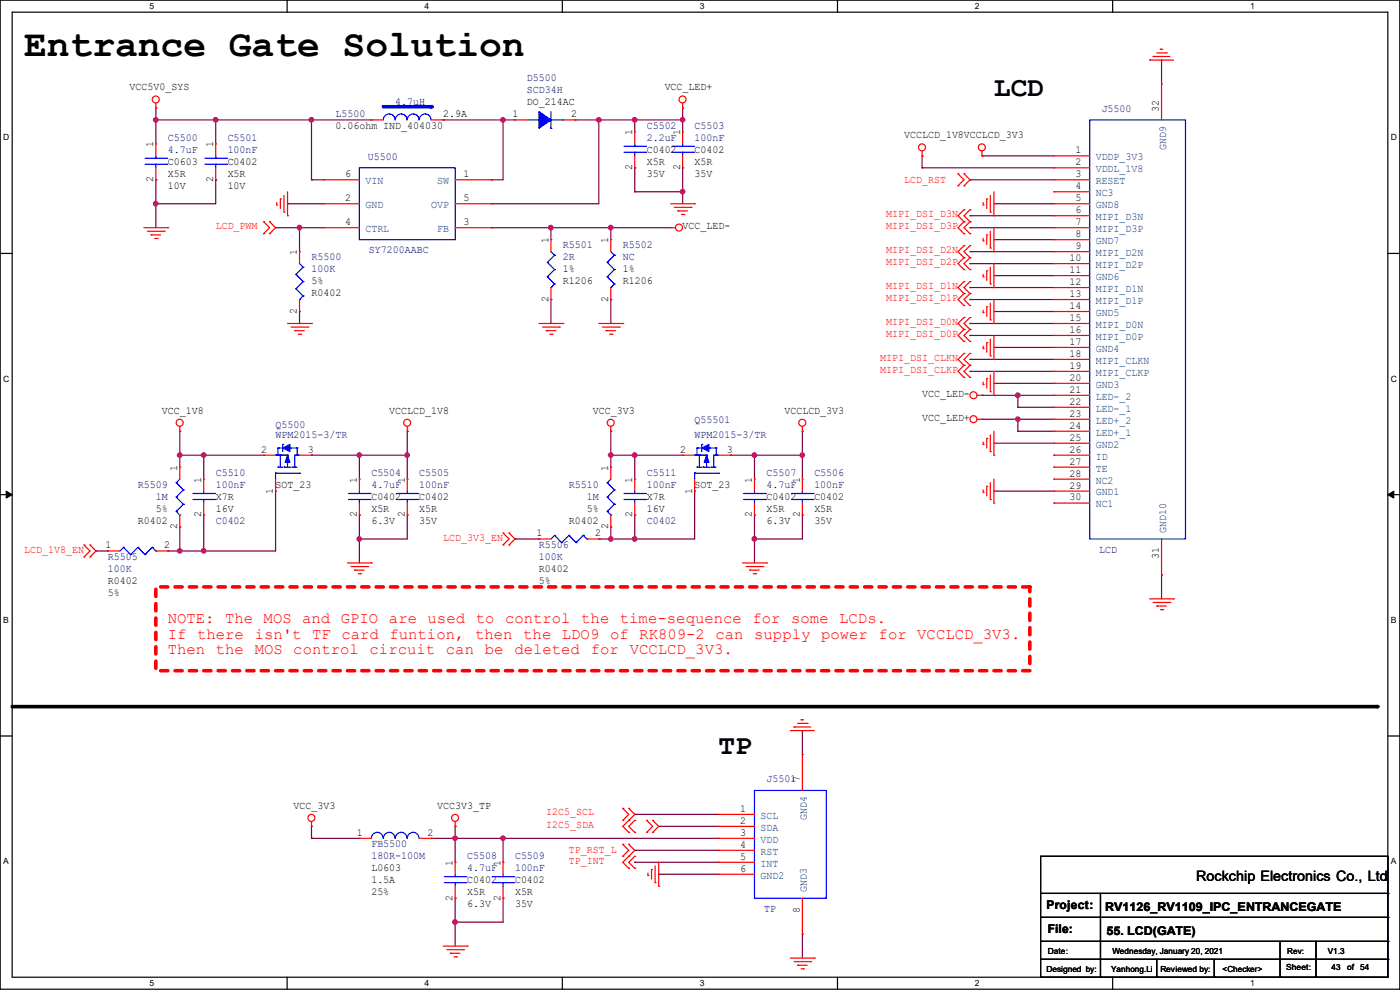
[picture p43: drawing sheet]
<svg xmlns="http://www.w3.org/2000/svg" width="297mm" height="210mm" viewBox="0 0 297 210" stroke-linecap="round" stroke-linejoin="round" font-family="sans-serif">
<defs><g id="words">
<text font-size="8" x="5.1" y="11.9">Entrance Gate Solution</text>
<g font-size="5.9">
<text x="210.9" y="20.3">LCD</text>
<text x="152.4" y="160">TP</text>
</g>
<g font-size="3.3" fill="#f00">
<text x="35.6" y="132.2">NOTE: The MOS and GPIO are used to control the time-sequence for some LCDs.</text>
<text x="35.6" y="135.5">If there isn't TF card funtion, then the LDO9 of RK809-2 can supply power for VCCLCD_3V3.</text>
<text x="35.6" y="138.8">Then the MOS control circuit can be</text>
<text x="109.1" y="138.8">deleted for</text>
<text x="133.6" y="138.8">VCCLCD_3V3.</text>
</g>
<text font-size="3" x="253.8" y="186.9">Rockchip Electronics Co., Ltd</text>
<g font-size="2.5">
<text x="222" y="192.9">Project:</text>
<text x="222.3" y="198">File:</text>
<text x="234.5" y="193.2">RV1126_RV1109_IPC_ENTRANCEGATE</text>
<text x="234.7" y="198.2">55. LCD(GATE)</text>
</g>
<g font-size="2.3" fill="#000080">
<text x="111.8" y="17.1">D5500</text>
<text x="83.9" y="22.2">4.7uH</text>
<text x="111.8" y="19.7">SCD34H</text>
<text x="233.7" y="23.7">J5500</text>
<text x="35.6" y="29.8">C5500</text>
<text x="48.3" y="29.8">C5501</text>
<text x="71.2" y="24.8">L5500</text>
<text x="137.2" y="27.3">C5502</text>
<text x="137.2" y="29.8">2.2uF</text>
<text x="147.4" y="27.3">C5503</text>
<text x="147.4" y="29.8">100nF</text>
<text x="35.6" y="32.4">4.7uF</text>
<text x="48.3" y="32.4">100nF</text>
<text x="78" y="33.9">U5500</text>
<text x="78.3" y="53.7">SY7200AABC</text>
<text x="119.4" y="52.7">R5501</text>
<text x="132.1" y="52.7">R5502</text>
<text x="66.1" y="55.2">R5500</text>
<text x="66.1" y="57.8">100K</text>
<text x="119.4" y="55.2">2R</text>
<text x="132.1" y="55.2">NC</text>
<text x="147.4" y="89.8">Q55501</text>
<text x="58.5" y="90.8">Q5500</text>
<text x="58.5" y="92.8">WPM2015-3/TR</text>
<text x="147.4" y="92.8">WPM2015-3/TR</text>
<text x="45.8" y="101">C5510</text>
<text x="78.8" y="101">C5504</text>
<text x="88.9" y="101">C5505</text>
<text x="137.2" y="101">C5511</text>
<text x="162.6" y="101">C5507</text>
<text x="172.8" y="101">C5506</text>
<text x="29.3" y="103.5">R5509</text>
<text x="33.1" y="106">1M</text>
<text x="45.8" y="103.5">100nF</text>
<text x="78.8" y="103.5">4.7uF</text>
<text x="88.9" y="103.5">100nF</text>
<text x="120.7" y="103.5">R5510</text>
<text x="124.5" y="106">1M</text>
<text x="137.2" y="103.5">100nF</text>
<text x="162.6" y="103.5">4.7uF</text>
<text x="172.8" y="103.5">100nF</text>
<text x="45.8" y="111.1">C0402</text>
<text x="137.2" y="111.1">C0402</text>
<text x="22.9" y="118.7">R5505</text>
<text x="114.3" y="116.2">R5506</text>
<text x="114.3" y="118.7">100K</text>
<text x="233.2" y="117.2">LCD</text>
<text x="22.9" y="121.3">100K</text>
<text x="162.6" y="166">J5501</text>
<text x="78.8" y="179.7">FB5500</text>
<text x="78.8" y="182.2">180R-100M</text>
<text x="99.1" y="182.2">C5508</text>
<text x="99.1" y="184.8">4.7uF</text>
<text x="109.3" y="182.2">C5509</text>
<text x="109.3" y="184.8">100nF</text>
<text x="162.1" y="193.4">TP</text>
</g>
<g font-size="2.3">
<text x="27.5" y="19.2">VCC5V0_SYS</text>
<text x="111.8" y="22.2">DO_214AC</text>
<text x="141" y="19.2">VCC_LED+</text>
<text x="245.9" y="23.7" transform="rotate(-90 245.9 23.7)">32</text>
<text x="71.2" y="27.3">0.06ohm IND_404030</text>
<text x="94" y="24.8">2.9A</text>
<text x="108.8" y="24.9">1</text>
<text x="121.2" y="24.9">2</text>
<text x="134.1" y="28.7" transform="rotate(-90 134.1 28.7)">1</text>
<text x="144.3" y="28.7" transform="rotate(-90 144.3 28.7)">1</text>
<text x="191.8" y="29.3">VCCLCD_1V8VCCLCD_3V3</text>
<text x="32.5" y="31.3" transform="rotate(-90 32.5 31.3)">1</text>
<text x="35.6" y="34.9">C0603</text>
<text x="45.2" y="31.3" transform="rotate(-90 45.2 31.3)">1</text>
<text x="48.3" y="34.9">C0402</text>
<text x="137.2" y="32.4">C0402</text>
<text x="137.2" y="34.9">X5R</text>
<text x="147.4" y="32.4">C0402</text>
<text x="147.4" y="34.9">X5R</text>
<text x="228.1" y="32.5">1</text>
<text x="228.1" y="35.1">2</text>
<text x="32.5" y="38.7" transform="rotate(-90 32.5 38.7)">2</text>
<text x="35.6" y="37.5">X5R</text>
<text x="35.6" y="40">10V</text>
<text x="45.2" y="38.7" transform="rotate(-90 45.2 38.7)">2</text>
<text x="48.3" y="37.5">X5R</text>
<text x="48.3" y="40">10V</text>
<text x="73.2" y="37.6">6</text>
<text x="98.3" y="37.6">1</text>
<text x="134.1" y="36.1" transform="rotate(-90 134.1 36.1)">2</text>
<text x="137.2" y="37.5">35V</text>
<text x="144.3" y="36.1" transform="rotate(-90 144.3 36.1)">2</text>
<text x="147.4" y="37.5">35V</text>
<text x="228.1" y="37.6">3</text>
<text x="228.1" y="40.1">4</text>
<text x="73.2" y="42.7">2</text>
<text x="73.2" y="47.8">4</text>
<text x="98.3" y="47.8">3</text>
<text x="98.3" y="42.7">5</text>
<text x="228.1" y="42.7">5</text>
<text x="228.1" y="45.2">6</text>
<text x="228.1" y="47.8">7</text>
<text x="116.3" y="51.6" transform="rotate(-90 116.3 51.6)">1</text>
<text x="129" y="51.6" transform="rotate(-90 129 51.6)">1</text>
<text x="144.8" y="48.6">VCC_LED-</text>
<text x="228.1" y="50.3">8</text>
<text x="228.1" y="52.8">9</text>
<text x="63" y="54.1" transform="rotate(-90 63 54.1)">1</text>
<text x="119.4" y="57.8">1%</text>
<text x="132.1" y="57.8">1%</text>
<text x="226.9" y="55.4">10</text>
<text x="226.9" y="57.9">11</text>
<text x="66.1" y="62.9">R0402</text>
<text x="66.1" y="60.3">5%</text>
<text x="116.3" y="64.1" transform="rotate(-90 116.3 64.1)">2</text>
<text x="119.4" y="60.3">R1206</text>
<text x="129" y="64.1" transform="rotate(-90 129 64.1)">2</text>
<text x="132.1" y="60.3">R1206</text>
<text x="226.9" y="60.5">12</text>
<text x="226.9" y="63">13</text>
<text x="226.9" y="65.5">14</text>
<text x="63" y="66.6" transform="rotate(-90 63 66.6)">2</text>
<text x="226.9" y="68.1">15</text>
<text x="226.9" y="70.6">16</text>
<text x="226.9" y="73.2">17</text>
<text x="226.9" y="75.7">18</text>
<text x="226.9" y="78.2">19</text>
<text x="226.9" y="80.8">20</text>
<text x="226.9" y="83.3">21</text>
<text x="34.3" y="87.8">VCC_1V8</text>
<text x="82.6" y="87.8">VCCLCD_1V8</text>
<text x="125.8" y="87.8">VCC_3V3</text>
<text x="166.4" y="87.8">VCCLCD_3V3</text>
<text x="195.6" y="89.3">VCC_LED+</text>
<text x="195.6" y="84.2">VCC_LED-</text>
<text x="226.9" y="85.9">22</text>
<text x="226.9" y="88.4">23</text>
<text x="226.9" y="90.9">24</text>
<text x="226.9" y="93.5">25</text>
<text x="37.6" y="99.9" transform="rotate(-90 37.6 99.9)">1</text>
<text x="55.4" y="96">2</text>
<text x="65.3" y="96">3</text>
<text x="129" y="99.9" transform="rotate(-90 129 99.9)">1</text>
<text x="144.3" y="96">2</text>
<text x="154.2" y="96">3</text>
<text x="226.9" y="96">26</text>
<text x="226.9" y="98.6">27</text>
<text x="226.9" y="101.1">28</text>
<text x="42.7" y="102.4" transform="rotate(-90 42.7 102.4)">1</text>
<text x="45.8" y="106">X7R</text>
<text x="57.9" y="104.7" transform="rotate(-90 57.9 104.7)">1</text>
<text x="58.5" y="103.5">SOT_23</text>
<text x="75.7" y="102.4" transform="rotate(-90 75.7 102.4)">1</text>
<text x="78.8" y="106">C0402</text>
<text x="85.9" y="102.4" transform="rotate(-90 85.9 102.4)">1</text>
<text x="88.9" y="106">C0402</text>
<text x="134.1" y="102.4" transform="rotate(-90 134.1 102.4)">1</text>
<text x="137.2" y="106">X7R</text>
<text x="146.8" y="104.7" transform="rotate(-90 146.8 104.7)">1</text>
<text x="147.4" y="103.5">SOT_23</text>
<text x="159.5" y="102.4" transform="rotate(-90 159.5 102.4)">1</text>
<text x="162.6" y="106">C0402</text>
<text x="169.7" y="102.4" transform="rotate(-90 169.7 102.4)">1</text>
<text x="172.8" y="106">C0402</text>
<text x="226.9" y="103.6">29</text>
<text x="226.9" y="106.2">30</text>
<text x="29.3" y="111.1">R0402</text>
<text x="33.1" y="108.6">5%</text>
<text x="37.6" y="112.3" transform="rotate(-90 37.6 112.3)">2</text>
<text x="42.7" y="109.8" transform="rotate(-90 42.7 109.8)">2</text>
<text x="45.8" y="108.6">16V</text>
<text x="75.7" y="109.8" transform="rotate(-90 75.7 109.8)">2</text>
<text x="78.8" y="108.6">X5R</text>
<text x="78.8" y="111.1">6.3V</text>
<text x="85.9" y="109.8" transform="rotate(-90 85.9 109.8)">2</text>
<text x="88.9" y="108.6">X5R</text>
<text x="88.9" y="111.1">35V</text>
<text x="113.8" y="113.8">1</text>
<text x="120.7" y="111.1">R0402</text>
<text x="124.5" y="108.6">5%</text>
<text x="126.3" y="113.8">2</text>
<text x="129" y="112.3" transform="rotate(-90 129 112.3)">2</text>
<text x="134.1" y="109.8" transform="rotate(-90 134.1 109.8)">2</text>
<text x="137.2" y="108.6">16V</text>
<text x="159.5" y="109.8" transform="rotate(-90 159.5 109.8)">2</text>
<text x="162.6" y="108.6">X5R</text>
<text x="162.6" y="111.1">6.3V</text>
<text x="169.7" y="109.8" transform="rotate(-90 169.7 109.8)">2</text>
<text x="172.8" y="108.6">X5R</text>
<text x="172.8" y="111.1">35V</text>
<text x="22.4" y="116.3">1</text>
<text x="34.8" y="116.3">2</text>
<text x="245.9" y="118.7" transform="rotate(-90 245.9 118.7)">31</text>
<text x="22.9" y="123.8">R0402</text>
<text x="114.3" y="121.3">R0402</text>
<text x="114.3" y="123.8">5%</text>
<text x="22.9" y="126.4">5%</text>
<text x="169.7" y="165.9" transform="rotate(-90 169.7 165.9)">7</text>
<text x="62.3" y="171.6">VCC_3V3</text>
<text x="92.8" y="171.6">VCC3V3_TP</text>
<text x="157" y="172.2">1</text>
<text x="75.7" y="177.3">1</text>
<text x="90.7" y="177.3">2</text>
<text x="157" y="174.8">2</text>
<text x="157" y="177.3">3</text>
<text x="157" y="179.8">4</text>
<text x="78.8" y="184.8">L0603</text>
<text x="96" y="183.7" transform="rotate(-90 96 183.7)">1</text>
<text x="106.2" y="183.7" transform="rotate(-90 106.2 183.7)">1</text>
<text x="157" y="182.4">5</text>
<text x="157" y="184.9">6</text>
<text x="78.8" y="187.3">1.5A</text>
<text x="78.8" y="189.9">25%</text>
<text x="96" y="191.1" transform="rotate(-90 96 191.1)">2</text>
<text x="99.1" y="187.3">C0402</text>
<text x="99.1" y="189.9">X5R</text>
<text x="106.2" y="191.1" transform="rotate(-90 106.2 191.1)">2</text>
<text x="109.3" y="187.3">C0402</text>
<text x="109.3" y="189.9">X5R</text>
<text x="99.1" y="192.4">6.3V</text>
<text x="109.3" y="192.4">35V</text>
<text x="169.7" y="193.6" transform="rotate(-90 169.7 193.6)">8</text>
</g>
<g font-size="2.3" fill="#004080">
<text x="232.5" y="34">VDDP_3V3</text>
<text x="247.4" y="31.8" transform="rotate(-90 247.4 31.8)">GND9</text>
<text x="77.5" y="39.1">VIN</text>
<text x="92.8" y="39.1">SW</text>
<text x="232.5" y="36.5">VDDL_1V8</text>
<text x="232.5" y="39.1">RESET</text>
<text x="232.5" y="41.6">NC3</text>
<text x="77.5" y="44.2">GND</text>
<text x="91.5" y="44.2">OVP</text>
<text x="232.5" y="44.2">GND8</text>
<text x="232.5" y="46.7">MIPI_D3N</text>
<text x="77.5" y="49.2">CTRL</text>
<text x="92.8" y="49.2">FB</text>
<text x="232.5" y="49.2">MIPI_D3P</text>
<text x="232.5" y="51.8">GND7</text>
<text x="232.5" y="54.3">MIPI_D2N</text>
<text x="232.5" y="56.9">MIPI_D2P</text>
<text x="232.5" y="59.4">GND6</text>
<text x="232.5" y="61.9">MIPI_D1N</text>
<text x="232.5" y="64.5">MIPI_D1P</text>
<text x="232.5" y="67">GND5</text>
<text x="232.5" y="69.6">MIPI_D0N</text>
<text x="232.5" y="72.1">MIPI_D0P</text>
<text x="232.5" y="74.6">GND4</text>
<text x="232.5" y="77.2">MIPI_CLKN</text>
<text x="232.5" y="79.7">MIPI_CLKP</text>
<text x="232.5" y="82.3">GND3</text>
<text x="232.5" y="84.8">LED-_2</text>
<text x="232.5" y="87.3">LED-_1</text>
<text x="232.5" y="89.9">LED+_2</text>
<text x="232.5" y="92.4">LED+_1</text>
<text x="232.5" y="95">GND2</text>
<text x="232.5" y="97.5">ID</text>
<text x="232.5" y="100">TE</text>
<text x="232.5" y="102.6">NC2</text>
<text x="232.5" y="105.1">GND1</text>
<text x="232.5" y="107.7">NC1</text>
<text x="247.4" y="113.1" transform="rotate(-90 247.4 113.1)">GND10</text>
<text x="161.3" y="173.7">SCL</text>
<text x="161.3" y="176.2">SDA</text>
<text x="161.3" y="178.8">VDD</text>
<text x="171.2" y="174" transform="rotate(-90 171.2 174)">GND4</text>
<text x="161.3" y="181.3">RST</text>
<text x="161.3" y="183.9">INT</text>
<text x="161.3" y="186.4">GND2</text>
<text x="171.2" y="189.3" transform="rotate(-90 171.2 189.3)">GND3</text>
</g>
<g font-size="2.3" fill="#f00">
<text x="191.8" y="38.7">LCD_RST</text>
<text x="188" y="46.1">MIPI_DSI_D3N</text>
<text x="45.8" y="48.6">LCD_PWM</text>
<text x="188" y="48.6">MIPI_DSI_D3P</text>
<text x="188" y="53.7">MIPI_DSI_D2N</text>
<text x="188" y="56.3">MIPI_DSI_D2P</text>
<text x="188" y="61.3">MIPI_DSI_D1N</text>
<text x="188" y="63.9">MIPI_DSI_D1P</text>
<text x="188" y="69">MIPI_DSI_D0N</text>
<text x="188" y="71.5">MIPI_DSI_D0P</text>
<text x="186.7" y="76.6">MIPI_DSI_CLKN</text>
<text x="186.7" y="79.1">MIPI_DSI_CLKP</text>
<text x="5.1" y="117.2">LCD_1V8_EN</text>
<text x="94" y="114.7">LCD_3V3_EN</text>
<text x="115.9" y="172.8">I2C5_SCL</text>
<text x="115.9" y="175.6">I2C5_SDA</text>
<text x="120.7" y="181">TP_RST_L</text>
<text x="120.7" y="183.3">TP_INT</text>
</g>
<g font-size="1.8">
<text x="31.7" y="1.9">5</text>
<text x="90.1" y="1.9">4</text>
<text x="148.5" y="1.9">3</text>
<text x="206.8" y="1.9">2</text>
<text x="265.2" y="1.9">1</text>
<text x=".7" y="29.8">D</text>
<text x="295.1" y="29.8">D</text>
<text x=".7" y="80.9">C</text>
<text x="295.1" y="80.9">C</text>
<text x=".7" y="132.1">B</text>
<text x="295.1" y="132.1">B</text>
<text x=".7" y="183.3">A</text>
<text x="295.1" y="183.3">A</text>
<text x="222.3" y="202.3">Date:</text>
<text x="236" y="202.3">Wednesday, January 20, 2021</text>
<text x="281.7" y="202.3">V1.3</text>
<text x="31.7" y="209.2">5</text>
<text x="90.1" y="209.2">4</text>
<text x="148.5" y="209.2">3</text>
<text x="206.8" y="209.2">2</text>
<text x="222" y="206.1">Designed by:</text>
<text x="235.7" y="206.1">Yanhong.Li</text>
<text x="246.2" y="206.1">Reviewed by:</text>
<text x="259.4" y="206.1">&lt;Checker&gt;</text>
<text x="265.2" y="209.2">1</text>
<text x="272.8" y="205.9">Sheet:</text>
<text x="282.5" y="205.9">43</text>
<text x="285.8" y="205.9">of</text>
<text x="288.6" y="205.9">54</text>
</g>
<text font-size="1.7" x="273.1" y="202.3">Rev:</text>
</g></defs>
<path d="M0 0h297v209.8h-297zM2.6 2.6h291.8v204.7h-291.8z" fill="none" stroke="#000" stroke-width=".25"/>
<g fill="#fff">
<path d="M31.7 .3h1v2h-1z"/>
<path d="M31.7 207.6h1v1.9h-1z"/>
</g>
<path d="M60.9 0v2.6M60.9 207.3v2.5" fill="none" stroke="#000" stroke-width=".25"/>
<g fill="#fff">
<path d="M90.1 .3h1v2h-1z"/>
<path d="M90.1 207.6h1v1.9h-1z"/>
</g>
<path d="M119.3 0v2.6M119.3 207.3v2.5" fill="none" stroke="#000" stroke-width=".25"/>
<g fill="#fff">
<path d="M148.5 .3h.9v2h-.9z"/>
<path d="M148.5 207.6h.9v1.9h-.9z"/>
</g>
<path d="M177.7 0v2.6M177.7 207.3v2.5" fill="none" stroke="#000" stroke-width=".25"/>
<g fill="#fff">
<path d="M206.8 .3h1v2h-1z"/>
<path d="M206.8 207.6h1v1.9h-1z"/>
</g>
<path d="M236.1 0v2.6M236.1 207.3v2.5" fill="none" stroke="#000" stroke-width=".25"/>
<g fill="#fff">
<path d="M265.2 .3h1v2h-1z"/>
<path d="M265.2 207.6h1v1.9h-1z"/>
<path d="M.7 28.2h1.2v1.9h-1.2z"/>
<path d="M295.1 28.2h1.2v1.9h-1.2z"/>
<path d="M.7 79.3h1.2v2h-1.2z"/>
<path d="M295.1 79.3h1.2v2h-1.2z"/>
</g>
<path d="M0 53.8h2.6M294.4 53.8h2.6" fill="none" stroke="#000" stroke-width=".25"/>
<g fill="#fff">
<path d="M.7 130.5h1.2v2h-1.2z"/>
<path d="M295.1 130.5h1.1v2h-1.1z"/>
</g>
<path d="M0 104.9h2.6M294.4 104.9h2.6" fill="none" stroke="#000" stroke-width=".25"/>
<path d="M1.3 104.2l1.3 .7-1.3 .8zM294.4 104.9l1.3-.7v1.5z" fill="#000" stroke="#000" stroke-width=".21"/>
<g fill="#fff">
<path d="M.7 181.7h1.2v2h-1.2z"/>
<path d="M295.1 181.7h1.1v2h-1.1z"/>
</g>
<g fill="none" stroke="#000" stroke-width=".25">
<path d="M0 156.1h2.6M294.4 156.1h2.6M220.8 181.7h73.6v25.6h-73.6zM220.8 189.5h73.6M220.8 194.6h73.6M220.8 199.7h73.6M233.5 189.5v17.8M271.6 199.7v7.6M279.2 199.7v7.6M294.4 189.5h.1M294.4 194.6h.1M294.4 199.7h.1"/>
<path d="M220.8 203.5h73.6M233.5 207.3h.1M245.4 207.3h.1M245.4 203.5v3.8M257.6 207.3h.1M257.6 203.5v3.8M271.6 207.3h.1M279.2 207.3h.1M294.4 203.5h.1"/>
</g>
<path d="M33.1 124.5h185.4v17.8h-185.4z" fill="none" stroke="#f00" stroke-width=".76" stroke-dasharray="1.5 1.5"/>
<path d="M2.6 149.9h289.5" fill="none" stroke="#000" stroke-width=".76"/>
<circle cx="292.1" cy="149.9" r=".38" fill="#000"/>
<g fill="none" stroke="#800040" stroke-width=".25">
<path d="M246.4 12.7h.1M246.4 12.7v5.1M33.1 22.9h.1M33.1 25.4h.1M33.1 38.1h.1M33.1 22.9v7.6M33.1 38.1v10.2M33.1 25.4h45.7M45.8 25.4h.1M45.8 38.1h.1M45.8 25.4v5.1M45.8 38.1v5.1h-12.7"/>
<path d="M66.1 25.4h.1M66.1 38.1h.1M66.1 25.4v12.7M66.1 38.1h2.5M94 25.4h.1M94 25.4h15.3M104.2 38.1h.1M106.7 25.4h.1M106.7 25.4v12.7h-2.5M122 25.4h.1M122 25.4h22.8M127 25.4h.1"/>
<path d="M127 25.4v17.8h-22.8M134.7 25.4h.1M134.7 35.6h.1M134.7 25.4v2.6M134.7 35.6v5.1M144.8 25.4h.1M144.8 22.9h.1M144.8 35.6h.1M144.8 22.9v5.1M144.8 35.6v7.6M195.6 35.6h.1M195.6 33.1h.1"/>
<path d="M195.6 35.6h28M195.6 33.1v2.5M205.8 38.1h.1M205.8 38.1h17.8M208.3 33.1h.1M208.3 33.1h15.3M33.1 43.2h.1M58.5 48.3h.1M58.5 48.3h10.1M61 43.2h.1M61 43.2h7.6M63.5 48.3h.1"/>
<path d="M63.5 48.3v5.1M104.2 48.3h.1M104.2 43.2h.1M104.2 48.3h38.1M116.9 48.3h.1M116.9 48.3v2.5M129.6 48.3h.1M129.6 48.3v2.5M134.7 40.7h.1M134.7 40.7h10.1M144.8 40.7h.1M205.8 45.8h.1"/>
<path d="M205.8 48.3h.1M205.8 53.4h.1M205.8 55.9h.1M205.8 48.3h17.8M205.8 45.8h17.8M205.8 53.4h17.8M205.8 55.9h17.8M210.9 43.2h.1M210.9 50.8h.1M210.9 58.5h.1M210.9 43.2h12.7M210.9 50.8h12.7"/>
<path d="M210.9 58.5h12.7M63.5 66.1h.1M63.5 66.1v2.5M116.9 63.5h.1M116.9 63.5v5.1M129.6 63.5h.1M129.6 63.5v5.1M205.8 61h.1M205.8 63.5h.1M205.8 68.6h.1M205.8 71.2h.1M205.8 76.2h.1"/>
<path d="M205.8 78.8h.1M205.8 61h17.8M205.8 63.5h17.8M205.8 68.6h17.8M205.8 71.2h17.8M205.8 76.2h17.8M205.8 78.8h17.8M210.9 66.1h.1M210.9 73.7h.1M210.9 66.1h12.7M210.9 73.7h12.7M38.1 91.5h.1"/>
<path d="M38.1 96.6h.1M38.1 91.5v7.6M38.1 96.6h17.8M43.2 96.6h.1M43.2 96.6v5M66.1 96.6h.1M66.1 96.6h20.3M76.2 96.6h.1M76.2 96.6v5M86.4 96.6h.1M86.4 91.5h.1M86.4 91.5v10.1"/>
<path d="M129.6 91.5h.1M129.6 96.6h.1M129.6 91.5v7.6M129.6 96.6h15.2M134.7 96.6h.1M134.7 96.6v5M155 96.6h.1M155 96.6h15.2M160.1 96.6h.1M160.1 96.6v5M170.2 91.5h.1M170.2 96.6h.1"/>
<path d="M170.2 91.5v10.1M208.3 83.9h.1M208.3 88.9h.1M208.3 83.9h15.3M208.3 88.9h15.3M210.9 81.3h.1M210.9 94h.1M210.9 81.3h12.7M210.9 94h12.7M215.9 86.4h.1M215.9 83.9h.1M215.9 91.5h.1"/>
<path d="M215.9 88.9h.1M215.9 86.4h7.7M215.9 83.9v2.5M215.9 88.9v2.6M215.9 91.5h7.7M20.4 116.9h.1M20.4 116.9h2.5M35.6 116.9h.1M38.1 111.8h.1M38.1 116.9h.1M38.1 111.8v5.1M43.2 116.9h.1"/>
<path d="M43.2 109.3h.1M43.2 109.3v7.6M58.5 104.2h.1M58.5 104.2v12.7h-22.9M76.2 109.3h.1M76.2 114.3h.1M76.2 109.3v10.1M86.4 109.3h.1M86.4 109.3v5h-10.2M109.3 114.3h.1M109.3 114.3h5M127 114.3h.1"/>
<path d="M129.6 111.8h.1M129.6 114.3h.1M129.6 111.8v2.5M134.7 114.3h.1M134.7 109.3h.1M134.7 109.3v5M147.4 104.2h.1M147.4 104.2v10.1h-20.4M160.1 109.3h.1M160.1 114.3h.1M160.1 109.3v10.1M170.2 109.3h.1"/>
<path d="M170.2 109.3v5h-10.1M210.9 104.2h.1M210.9 104.2h12.7M246.4 122h.1M246.4 122v5M170.2 155h.1M170.2 155v5.1M66.1 177.8h.1M66.1 175.3h.1M66.1 175.3v2.5M66.1 177.8h10.1M91.5 177.8h.1"/>
<path d="M91.5 177.8h60.9M96.6 175.3h.1M96.6 177.8h.1M96.6 175.3v7.6M106.7 177.8h.1M106.7 177.8v5.1M134.7 172.8h.1M134.7 172.8h17.7M139.7 175.3h.1M139.7 175.3h12.7M96.6 190.5h.1M96.6 195.6h.1"/>
<path d="M96.6 190.5v10.2M106.7 190.5h.1M106.7 190.5v5.1h-10.1M134.7 180.4h.1M134.7 182.9h.1M134.7 180.4h17.7M134.7 182.9h17.7M139.7 185.5h.1M139.7 185.5h12.7M170.2 198.2h.1M170.2 198.2v5"/>
</g>
<g fill="#f0f" stroke="#f0f" stroke-width=".25">
<circle cx="45.7" cy="25.4" r=".49"/>
<circle cx="33" cy="25.4" r=".49"/>
<circle cx="33" cy="43.2" r=".49"/>
<circle cx="63.5" cy="48.3" r=".49"/>
<circle cx="116.9" cy="48.3" r=".49"/>
<circle cx="129.6" cy="48.3" r=".49"/>
<circle cx="66.1" cy="25.4" r=".49"/>
<circle cx="106.7" cy="25.4" r=".49"/>
<circle cx="127" cy="25.4" r=".49"/>
<circle cx="144.8" cy="25.4" r=".49"/>
<circle cx="134.6" cy="25.4" r=".49"/>
<circle cx="144.8" cy="40.7" r=".49"/>
<circle cx="215.9" cy="83.8" r=".49"/>
<circle cx="215.9" cy="88.9" r=".49"/>
<circle cx="76.2" cy="114.3" r=".49"/>
<circle cx="160" cy="114.3" r=".49"/>
<circle cx="129.6" cy="96.5" r=".49"/>
<circle cx="43.2" cy="96.5" r=".49"/>
<circle cx="38.1" cy="96.5" r=".49"/>
<circle cx="76.2" cy="96.5" r=".49"/>
<circle cx="86.4" cy="96.5" r=".49"/>
<circle cx="170.2" cy="96.5" r=".49"/>
<circle cx="160" cy="96.5" r=".49"/>
<circle cx="43.2" cy="116.9" r=".49"/>
<circle cx="38.1" cy="116.9" r=".49"/>
<circle cx="134.6" cy="96.5" r=".49"/>
<circle cx="134.6" cy="114.3" r=".49"/>
<circle cx="129.6" cy="114.3" r=".49"/>
<circle cx="96.5" cy="177.8" r=".49"/>
<circle cx="96.5" cy="195.6" r=".49"/>
<circle cx="106.7" cy="177.8" r=".49"/>
</g>
<g fill="none" stroke="#f00" stroke-width=".25">
<path d="M243.9 12.7h.1M243.9 12.7h5.1M244.6 12h.1M244.6 12h3.6M245.4 11.2h2M246.2 10.5h.1M246.2 10.5h.5M246.4 17.8h.1M246.4 17.8v7.6M247.4 11.2h.1M33.1 22.9h.1M33.1 30.5h.1"/>
<path d="M33.1 38.1h.1M33.1 21.9v1M33.1 30.5v2.6M33.1 35.6v2.5M45.8 30.5h.1M45.8 38.1h.1M45.8 30.5v2.6M45.8 35.6v2.5M68.6 38.1h.1M68.6 38.1h7.6M96.6 38.1h7.6M104.2 38.1h.1"/>
<path d="M134.7 28h.1M134.7 35.6h.1M134.7 28v2.5M134.7 33.1v2.5M144.8 22.9h.1M144.8 28h.1M144.8 35.6h.1M144.8 21.9v1M144.8 28v2.5M144.8 33.1v2.5M195.6 33.1h.1M195.6 32v1.1"/>
<path d="M203.2 39.4h.1M203.2 36.9h.1M203.2 36.9l1.3 1.2-1.3 1.3M204.5 36.9h.1M204.5 39.4h.1M204.5 36.9l1.3 1.2-1.3 1.3M208.3 33.1h.1M208.3 32v1.1M223.6 33.1h.1M223.6 35.6h.1M223.6 38.1h.1M223.6 33.1h7.6"/>
<path d="M223.6 35.6h7.6M223.6 38.1h7.6M30.5 48.3h5.1M31.3 49.1h3.5M32 49.8h.1M32 49.8h2.1M32.8 50.6h.5M33.3 50.6h.1M34.8 49.1h.1M35.6 48.3h.1M55.9 47h.1M55.9 49.6h.1"/>
<path d="M55.9 47l1.3 1.3-1.3 1.3M57.2 49.6h.1M57.2 47h.1M57.2 47l1.3 1.3-1.3 1.3M58.7 43.5h.1M58.7 43v.5M59.5 42.2h.1M59.5 42.2v2M60.2 45h.1M60.2 41.4v3.6M61 45.8h.1M61 40.7v5.1"/>
<path d="M68.6 43.2h.1M68.6 48.3h.1M68.6 48.3h7.6M68.6 43.2h7.6M96.6 48.3h7.6M96.6 43.2h7.6M104.2 48.3h.1M104.2 43.2h.1M116.9 50.8h.1M116.9 50.8v2.6M129.6 50.8h.1M129.6 50.8v2.6"/>
<path d="M142.3 48.3h.1M142.3 48.3h1M142.3 43.2h5.1M143 44h3.6M143.8 44.7h.1M143.8 44.7h2M144.6 45.5h.5M145.1 45.5h.1M146.6 44h.1M147.4 43.2h.1M204.5 47h.1M204.5 44.5h.1"/>
<path d="M204.5 49.6h.1M204.5 54.7h.1M204.5 52.1h.1M204.5 57.2h.1M204.5 59.7h.1M204.5 44.5l-1.3 1.3 1.3 1.2M204.5 47l-1.3 1.3 1.3 1.3M204.5 52.1l-1.3 1.3 1.3 1.3M204.5 54.7l-1.3 1.2 1.3 1.3M204.5 59.7l-1.3 1.3 1.3 1.3M205.8 47h.1M205.8 44.5h.1"/>
<path d="M205.8 49.6h.1M205.8 54.7h.1M205.8 52.1h.1M205.8 57.2h.1M205.8 59.7h.1M205.8 44.5l-1.3 1.3 1.3 1.2M205.8 47l-1.3 1.3 1.3 1.3M205.8 52.1l-1.3 1.3 1.3 1.3M205.8 54.7l-1.3 1.2 1.3 1.3M205.8 59.7l-1.3 1.3 1.3 1.3M208.6 43.5h.1M208.6 51.1h.1"/>
<path d="M208.6 58.7h.1M208.6 43v.5M208.6 50.6v.5M208.6 58.2v.5M209.3 42.2h.1M209.3 49.8h.1M209.3 57.4h.1M209.3 42.2v2M209.3 49.8v2.1M209.3 57.4v2.1M210.1 45h.1M210.1 52.6h.1"/>
<path d="M210.1 41.4v3.6M210.1 49.1v3.5M210.1 56.7v3.5M210.9 45.8h.1M210.9 53.4h.1M210.9 40.7v5.1M210.9 48.3v5.1M210.9 55.9v5.1M223.6 40.7h.1M223.6 43.2h.1M223.6 45.8h.1M223.6 48.3h.1"/>
<path d="M223.6 50.8h.1M223.6 53.4h.1M223.6 55.9h.1M223.6 58.5h.1M223.6 48.3h7.6M223.6 43.2h7.6M223.6 40.7h7.6M223.6 45.8h7.6M223.6 50.8h7.6M223.6 53.4h7.6M223.6 55.9h7.6M223.6 58.5h7.6"/>
<path d="M61 68.6h5.1M61.8 69.4h3.5M62.5 70.1h.1M62.5 70.1h2.1M63.3 70.9h.5M63.8 70.9h.1M65.3 69.4h.1M66.1 68.6h.1M114.3 68.6h5.1M115.1 69.4h3.6M115.9 70.1h.1M115.9 70.1h2"/>
<path d="M116.6 70.9h.5M116.9 63.5h.1M116.9 61v2.5M117.1 70.9h.1M118.7 69.4h.1M119.4 68.6h.1M127 68.6h5.1M127.8 69.4h3.6M128.6 70.1h.1M128.6 70.1h2M129.3 70.9h.5M129.6 63.5h.1"/>
<path d="M129.6 61v2.5M129.8 70.9h.1M131.4 69.4h.1M132.1 68.6h.1M204.5 62.3h.1M204.5 64.8h.1M204.5 69.9h.1M204.5 67.4h.1M204.5 72.4h.1M204.5 77.5h.1M204.5 75h.1M204.5 62.3l-1.3 1.2 1.3 1.3"/>
<path d="M204.5 67.4l-1.3 1.2 1.3 1.3M204.5 69.9l-1.3 1.3 1.3 1.2M204.5 75l-1.3 1.2 1.3 1.3M204.5 77.5l-1.3 1.3 1.3 1.3M205.8 62.3h.1M205.8 64.8h.1M205.8 69.9h.1M205.8 67.4h.1M205.8 72.4h.1M205.8 77.5h.1M205.8 75h.1M205.8 62.3l-1.3 1.2 1.3 1.3"/>
<path d="M205.8 67.4l-1.3 1.2 1.3 1.3M205.8 69.9l-1.3 1.3 1.3 1.2M205.8 75l-1.3 1.2 1.3 1.3M205.8 77.5l-1.3 1.3 1.3 1.3M208.6 66.3h.1M208.6 74h.1M208.6 65.8v.5M208.6 73.4v.6M209.3 65.1h.1M209.3 72.7h.1M209.3 65.1v2M209.3 72.7v2"/>
<path d="M210.1 67.9h.1M210.1 75.5h.1M210.1 60.2h.1M210.1 64.3v3.6M210.1 71.9v3.6M210.1 79.5v3.6M210.9 68.6h.1M210.9 76.2h.1M210.9 61h.1M210.9 63.5v5.1M210.9 71.2v5M210.9 78.8v5.1"/>
<path d="M223.6 61h.1M223.6 63.5h.1M223.6 66.1h.1M223.6 68.6h.1M223.6 71.2h.1M223.6 73.7h.1M223.6 76.2h.1M223.6 78.8h.1M223.6 68.6h7.6M223.6 61h7.6M223.6 63.5h7.6M223.6 66.1h7.6"/>
<path d="M223.6 71.2h7.6M223.6 73.7h7.6M223.6 76.2h7.6M223.6 78.8h7.6M38.1 91.5h.1M38.1 99.1h.1M38.1 90.5v1M38.1 99.1v2.5M55.9 96.6h.1M55.9 96.6h2.6M63.5 96.6h2.6M66.1 96.6h.1"/>
<path d="M86.4 91.5h.1M86.4 90.5v1M129.6 91.5h.1M129.6 99.1h.1M129.6 90.5v1M129.6 99.1v2.5M144.8 96.6h.1M144.8 96.6h2.6M152.4 96.6h2.6M155 96.6h.1M170.2 91.5h.1M170.2 90.5v1"/>
<path d="M204.5 80.1h.1M205.8 80.1h.1M207.3 88.9h1M207.3 83.9h1M208.3 88.9h.1M208.3 83.9h.1M208.6 81.6h.1M208.6 94.3h.1M208.6 81.1v.5M208.6 93.8v.5M209.3 80.3h.1M209.3 93h.1"/>
<path d="M209.3 80.3v2M209.3 93v2M210.1 83.1h.1M210.1 95.8h.1M210.1 92.2v3.6M210.9 83.9h.1M210.9 96.6h.1M210.9 91.5v5.1M223.6 81.3h.1M223.6 83.9h.1M223.6 86.4h.1M223.6 88.9h.1"/>
<path d="M223.6 91.5h.1M223.6 94h.1M223.6 96.6h.1M223.6 99.1h.1M223.6 88.9h7.6M223.6 83.9h7.6M223.6 81.3h7.6M223.6 86.4h7.6M223.6 91.5h7.6M223.6 94h7.6M223.6 96.6h7.6M223.6 99.1h7.6"/>
<path d="M17.8 115.6h.1M17.8 118.2h.1M17.8 115.6l1.3 1.3-1.3 1.3M19.1 118.2h.1M19.1 115.6h.1M19.1 115.6l1.3 1.3-1.3 1.3M22.9 116.9h.1M22.9 116.9h2.5M33.1 116.9h2.5M35.6 116.9h.1M38.1 111.8h.1M38.1 109.3v2.5"/>
<path d="M43.2 101.6h.1M43.2 109.3h.1M43.2 101.6v2.6M43.2 106.7v2.6M58.5 104.2h.1M58.5 101.6v2.6M73.7 119.4h5.1M76.2 101.6h.1M76.2 109.3h.1M76.2 101.6v2.6M76.2 106.7v2.6M78.8 119.4h.1"/>
<path d="M86.4 101.6h.1M86.4 109.3h.1M86.4 101.6v2.6M86.4 106.7v2.6M106.7 113.1h.1M106.7 115.6h.1M106.7 113.1l1.3 1.2-1.3 1.3M108 115.6h.1M108 113.1h.1M108 113.1l1.3 1.2-1.3 1.3M114.3 114.3h.1M114.3 114.3h2.6"/>
<path d="M124.5 114.3h2.5M127 114.3h.1M129.6 111.8h.1M129.6 109.3v2.5M134.7 101.6h.1M134.7 109.3h.1M134.7 101.6v2.6M134.7 106.7v2.6M147.4 104.2h.1M147.4 101.6v2.6M157.5 119.4h5.1M160.1 101.6h.1"/>
<path d="M160.1 109.3h.1M160.1 101.6v2.6M160.1 106.7v2.6M162.6 119.4h.1M170.2 101.6h.1M170.2 109.3h.1M170.2 101.6v2.6M170.2 106.7v2.6M208.6 104.4h.1M208.6 103.9v.5M209.3 103.2h.1M209.3 103.2v2"/>
<path d="M210.1 106h.1M210.1 102.4v3.6M210.9 106.7h.1M210.9 101.6v5.1M223.6 101.6h.1M223.6 104.2h.1M223.6 106.7h.1M223.6 101.6h7.6M223.6 104.2h7.6M223.6 106.7h7.6M246.4 114.3v7.7M74.5 120.2h3.5"/>
<path d="M75.2 120.9h.1M75.2 120.9h2.1M76 121.7h.5M76.5 121.7h.1M78 120.2h.1M158.3 120.2h3.5M159 120.9h.1M159 120.9h2.1M159.8 121.7h.5M160.3 121.7h.1M161.8 120.2h.1M243.9 127h5.1"/>
<path d="M244.6 127.8h3.6M245.4 128.6h.1M245.4 128.6h2M246.2 129.3h.5M246.4 122h.1M246.7 129.3h.1M248.2 127.8h.1M249 127h.1M167.7 155h.1M167.7 155h5.1M168.4 154.2h.1M168.4 154.2h3.6"/>
<path d="M169.2 153.5h2M170 152.7h.1M170 152.7h.5M171.2 153.5h.1M66.1 175.3h.1M66.1 174.3v1M76.2 177.8h.1M76.2 177.8h2.6M88.9 177.8h2.6M91.5 177.8h.1M96.6 175.3h.1M96.6 174.3v1"/>
<path d="M132.1 174h.1M132.1 171.5h.1M132.1 179.1h.1M132.1 171.5l1.3 1.3-1.3 1.2M132.1 179.1l1.3 1.3-1.3 1.3M133.4 171.5h.1M133.4 174h.1M133.4 176.6h.1M133.4 179.1h.1M133.4 171.5l1.3 1.3-2.6 2.5 1.3 1.3M133.4 179.1l1.3 1.3-2.6 2.5 1.3 1.3M134.7 174h.1"/>
<path d="M134.7 176.6h.1M134.7 174l-1.3 1.3 1.3 1.3M137.2 174h.1M137.2 176.6h.1M137.2 174l1.3 1.3-1.3 1.3M138.5 176.6h.1M138.5 174h.1M138.5 174l1.2 1.3-1.2 1.3M152.4 172.8h.1M152.4 175.3h.1M152.4 177.8h.1M152.4 177.8h7.7"/>
<path d="M152.4 172.8h7.7M152.4 175.3h7.7M170.2 160.1h.1M170.2 160.1v7.6M96.6 182.9h.1M96.6 190.5h.1M96.6 182.9v2.6M96.6 188v2.5M106.7 182.9h.1M106.7 190.5h.1M106.7 182.9v2.6M106.7 188v2.5"/>
<path d="M132.1 181.7h.1M133.4 181.7h.1M133.4 184.2h.1M134.7 184.2h.1M134.7 181.7h.1M134.7 181.7l-1.3 1.2 1.3 1.3M137.5 185.7h.1M137.5 185.2v.5M138.2 184.4h.1M138.2 184.4v2.1M139 187.2h.1M139 183.7v3.5"/>
<path d="M139.7 188h.1M139.7 182.9v5.1M152.4 180.4h.1M152.4 182.9h.1M152.4 185.5h.1M152.4 180.4h7.7M152.4 182.9h7.7M152.4 185.5h7.7M170.2 198.2h.1M170.2 190.5v7.7M94 200.7h5.1M94.8 201.5h3.5"/>
<path d="M95.5 202.2h.1M95.5 202.2h2.1M96.3 203h.5M96.8 203h.1M98.3 201.5h.1M99.1 200.7h.1M167.7 203.2h5.1M168.4 204h3.6M169.2 204.8h.1M169.2 204.8h2M170 205.5h.5M170.5 205.5h.1"/>
<path d="M172 204h.1M172.8 203.2h.1"/>
<circle cx="33" cy="21.1" r=".74"/>
<circle cx="144.8" cy="21.1" r=".74"/>
<circle cx="195.6" cy="31.3" r=".74"/>
<circle cx="208.3" cy="31.3" r=".74"/>
<circle cx="144" cy="48.3" r=".74"/>
<circle cx="38.1" cy="89.7" r=".74"/>
<circle cx="86.4" cy="89.7" r=".74"/>
<circle cx="129.6" cy="89.7" r=".74"/>
<circle cx="170.2" cy="89.7" r=".74"/>
<circle cx="206.5" cy="83.8" r=".74"/>
<circle cx="206.5" cy="88.9" r=".74"/>
<circle cx="66.1" cy="173.5" r=".74"/>
<circle cx="96.5" cy="173.5" r=".74"/>
</g>
<g fill="none" stroke="#00f" stroke-width=".25">
<path d="M30.8 34.8h4.5M30.8 33.6h4.5M33.1 33.6h.1M33.1 34.8h.1M33.1 33.1v.5M33.1 34.8v.8M35.3 34.8h.1M35.3 33.6h.1M43.5 34.8h4.5M43.5 33.6h4.5M45.8 33.6h.1M45.8 34.8h.1"/>
<path d="M45.8 33.1v.5M45.8 34.8v.8M48 34.8h.1M48 33.6h.1M76.2 35.6h20.4v15.2h-20.4zM83.8 25.4a1.25 1.25 0 0 0-1.2-1.2 1.25 1.25 0 0 0-1.3 1.2M86.4 25.4a1.25 1.25 0 0 0-1.3-1.2 1.25 1.25 0 0 0-1.2 1.2M88.9 25.4a1.25 1.25 0 0 0-1.2-1.2 1.25 1.25 0 0 0-1.3 1.2M91.4 25.4a1.25 1.25 0 0 0-1.2-1.2 1.25 1.25 0 0 0-1.3 1.2M132.4 32.3h4.5M132.4 31h4.5M134.7 31h.1"/>
<path d="M134.7 32.3h.1M134.7 30.5v.5M134.7 32.3v.8M136.9 32.3h.1M136.9 31h.1M142.5 32.3h4.6M142.5 31h4.6M144.8 31h.1M144.8 32.3h.1M144.8 30.5v.5M144.8 32.3v.8M147.1 32.3h.1"/>
<path d="M147.1 31h.1M231.2 25.4h20.3v88.9h-20.3zM116.1 55.7h.1M116.1 58.7h.1M116.1 55.7l1.5 1.5M116.1 58.7l1.5 1.5M116.9 53.4l.7 .7M117.6 54.1h.1M117.6 57.2h.1M117.6 54.1l-1.5 1.6M117.6 57.2l-1.5 1.5M128.8 55.7h.1"/>
<path d="M128.8 58.7h.1M128.8 55.7l1.5 1.5M128.8 58.7l1.5 1.5M129.6 53.4l.7 .7M130.3 54.1h.1M130.3 57.2h.1M130.3 54.1l-1.5 1.6M130.3 57.2l-1.5 1.5M116.9 61h.1M117.6 60.2h.1M117.6 60.2l-.7 .8M129.6 61h.1"/>
<path d="M130.3 60.2h.1M130.3 60.2l-.7 .8M58.5 96.6h.1M58.5 96.6h2.5M59 95h.1M59 96.6h.1M59 99.1h.1M59 99.1h1M59 95h1M59 95v1.6M59.5 96.6h.1M59.5 96.6v2.5"/>
<path d="M60 94.3h.1M60 94.3v1.5M60.2 99.1h.1M60.2 99.1h1.6M61 96.6h.1M61 96.6v2.5M61.5 95h.1M61.5 95h1.5M62 99.1h.1M62 99.1h1M62.5 99.1h.1M62.5 96.6h.1"/>
<path d="M62.5 96.6h1M62.5 96.6v2.5M63 96.6h.1M63 95h.1M63 95v1.6M147.4 96.6h.1M147.4 96.6h2.5M147.9 95h.1M147.9 96.6h.1M147.9 99.1h.1M147.9 99.1h1M147.9 95h1"/>
<path d="M147.9 95v1.6M148.4 96.6h.1M148.4 96.6v2.5M148.9 94.3h.1M148.9 94.3v1.5M149.1 99.1h.1M149.1 99.1h1.6M149.9 96.6h.1M149.9 96.6v2.5M150.4 95h.1M150.4 95h1.5M150.9 99.1h.1"/>
<path d="M150.9 99.1h1M151.4 99.1h.1M151.4 96.6h.1M151.4 96.6h1M151.4 96.6v2.5M151.9 96.6h.1M151.9 95h.1M151.9 95v1.6M26.2 116.1h.1M26.2 116.1l-.8 .8M26.2 116.1l1.5 1.5M27.7 117.6h.1"/>
<path d="M29.3 116.1h.1M29.3 116.1l-1.6 1.5M29.3 116.1l1.5 1.5M30.8 117.6h.1M32.3 116.1h.1M32.3 116.1l-1.5 1.5M32.3 116.1l.8 .8M33.1 116.9h.1M37.4 102.4h.1M37.4 105.5h.1M37.4 108.5h.1M37.4 102.4l1.5 1.5"/>
<path d="M37.4 105.5l1.5 1.5M37.4 108.5l.7 .8M38.1 109.3h.1M38.1 101.6l-.7 .8M38.9 103.9h.1M38.9 107h.1M38.9 103.9l-1.5 1.6M38.9 107l-1.5 1.5M40.9 106h4.6M40.9 104.7h4.6M43.2 104.7h.1M43.2 106h.1"/>
<path d="M43.2 104.2v.5M43.2 106v.7M45.5 106h.1M45.5 104.7h.1M58.5 100.4h.1M58.5 100.4h5M58.5 100.4v1.2M63.5 100.4h.1M74 106h4.5M74 104.7h4.5M76.2 104.7h.1M76.2 106h.1"/>
<path d="M76.2 104.2v.5M76.2 106v.7M78.5 106h.1M78.5 104.7h.1M84.1 106h4.6M84.1 104.7h4.6M86.4 104.7h.1M86.4 106h.1M86.4 104.2v.5M86.4 106v.7M88.7 106h.1M88.7 104.7h.1"/>
<path d="M117.6 113.6h.1M117.6 113.6l-.7 .7M117.6 113.6l1.6 1.5M119.2 115.1h.1M120.7 113.6h.1M120.7 113.6l-1.5 1.5M120.7 113.6l1.5 1.5M122.2 115.1h.1M123.7 113.6h.1M123.7 113.6l-1.5 1.5M123.7 113.6l.8 .7M124.5 114.3h.1"/>
<path d="M128.8 102.4h.1M128.8 105.5h.1M128.8 108.5h.1M128.8 102.4l1.5 1.5M128.8 105.5l1.5 1.5M128.8 108.5l.8 .8M129.6 109.3h.1M129.6 101.6l-.8 .8M130.3 103.9h.1M130.3 107h.1M130.3 103.9l-1.5 1.6M130.3 107l-1.5 1.5"/>
<path d="M132.4 106h4.5M132.4 104.7h4.5M134.7 104.7h.1M134.7 106h.1M134.7 104.2v.5M134.7 106v.7M136.9 106h.1M136.9 104.7h.1M147.4 100.4h.1M147.4 100.4v1.2M147.4 100.4h5M152.4 100.4h.1"/>
<path d="M157.8 106h4.5M157.8 104.7h4.5M160.1 104.7h.1M160.1 106h.1M160.1 104.2v.5M160.1 106v.7M162.3 106h.1M162.3 104.7h.1M167.9 106h4.6M167.9 104.7h4.6M170.2 104.7h.1M170.2 106h.1"/>
<path d="M170.2 104.2v.5M170.2 106v.7M172.5 106h.1M172.5 104.7h.1M81.3 177.8a1.25 1.25 0 0 0-1.3-1.2 1.25 1.25 0 0 0-1.2 1.2M83.8 177.8a1.25 1.25 0 0 0-1.2-1.2 1.25 1.25 0 0 0-1.3 1.2M86.4 177.8a1.25 1.25 0 0 0-1.3-1.2 1.25 1.25 0 0 0-1.2 1.2M88.9 177.8a1.25 1.25 0 0 0-1.2-1.2 1.25 1.25 0 0 0-1.3 1.2M160.1 167.7h15.2v22.8h-15.2zM94.3 187.2h4.5M94.3 186h4.5M96.6 186h.1"/>
<path d="M96.6 187.2h.1M96.6 185.5v.5M96.6 187.2v.8M98.8 187.2h.1M98.8 186h.1M104.4 187.2h4.6M104.4 186h4.6M106.7 186h.1M106.7 187.2h.1M106.7 185.5v.5M106.7 187.2v.8M109 187.2h.1"/>
<path d="M109 186h.1"/>
</g>
<g fill="#00f" stroke="#00f" stroke-width=".25">
<path d="M149.9 96.6l.5 1.5h-1z"/>
<path d="M148.9 95l1.5-.7v1.5z"/>
<path d="M61 96.6l.5 1.5h-1z"/>
<path d="M60 95l1.5-.7v1.5z"/>
</g>
<path d="M81.3 22.6h10.2" fill="none" stroke="#00f" stroke-width=".76"/>
<circle cx="91.5" cy="22.6" r=".38" fill="#00f"/>
<path d="M78.8 25.4h.1M78.8 25.4h2.5M91.5 25.4h2.5M94 25.4h.1M109.3 25.4h.1M109.3 25.4h2.5M119.4 25.4h2.6M122 25.4h.1M63.5 53.4h.1M63.5 53.4v2.5M63.5 66.1h.1M63.5 63.5v2.6" fill="none" stroke="#f00" stroke-width=".25"/>
<g fill="none" stroke="#00f" stroke-width=".25">
<path d="M111.8 25.4h2.5M114.3 25.4h.1M116.9 27.2h.1M116.9 23.7v3.5M116.9 25.4h2.5M119.4 25.4h.1M62.8 58.2h.1M62.8 58.2l1.5 1.5M63.5 55.9l.8 .8M64.3 56.7h.1M64.3 59.7h.1M64.3 56.7l-1.5 1.5"/>
<path d="M64.3 59.7l-1.5 1.6M62.8 61.3h.1M62.8 61.3l1.5 1.5M63.5 63.5h.1M64.3 62.8h.1M64.3 62.8l-.8 .7"/>
</g>
<path d="M114.3 23.7l2.6 1.7-2.6 1.8z" fill-rule="evenodd" fill="#00f" stroke="#00f" stroke-width=".25"/>
<g fill="#f0f" stroke="#f0f" stroke-width=".25">
<circle cx="45.7" cy="25.4" r=".49"/>
<circle cx="33" cy="25.4" r=".49"/>
<circle cx="33" cy="43.2" r=".49"/>
<circle cx="63.5" cy="48.3" r=".49"/>
<circle cx="116.9" cy="48.3" r=".49"/>
<circle cx="129.6" cy="48.3" r=".49"/>
<circle cx="66.1" cy="25.4" r=".49"/>
<circle cx="106.7" cy="25.4" r=".49"/>
<circle cx="127" cy="25.4" r=".49"/>
<circle cx="144.8" cy="25.4" r=".49"/>
<circle cx="134.6" cy="25.4" r=".49"/>
<circle cx="144.8" cy="40.7" r=".49"/>
<circle cx="215.9" cy="83.8" r=".49"/>
<circle cx="215.9" cy="88.9" r=".49"/>
<circle cx="76.2" cy="114.3" r=".49"/>
<circle cx="160" cy="114.3" r=".49"/>
<circle cx="129.6" cy="96.5" r=".49"/>
<circle cx="43.2" cy="96.5" r=".49"/>
<circle cx="38.1" cy="96.5" r=".49"/>
<circle cx="76.2" cy="96.5" r=".49"/>
<circle cx="86.4" cy="96.5" r=".49"/>
<circle cx="170.2" cy="96.5" r=".49"/>
<circle cx="160" cy="96.5" r=".49"/>
<circle cx="43.2" cy="116.9" r=".49"/>
<circle cx="38.1" cy="116.9" r=".49"/>
<circle cx="134.6" cy="96.5" r=".49"/>
<circle cx="134.6" cy="114.3" r=".49"/>
<circle cx="129.6" cy="114.3" r=".49"/>
<circle cx="96.5" cy="177.8" r=".49"/>
<circle cx="96.5" cy="195.6" r=".49"/>
<circle cx="106.7" cy="177.8" r=".49"/>
</g>
<use href="#words"/>
</svg>
